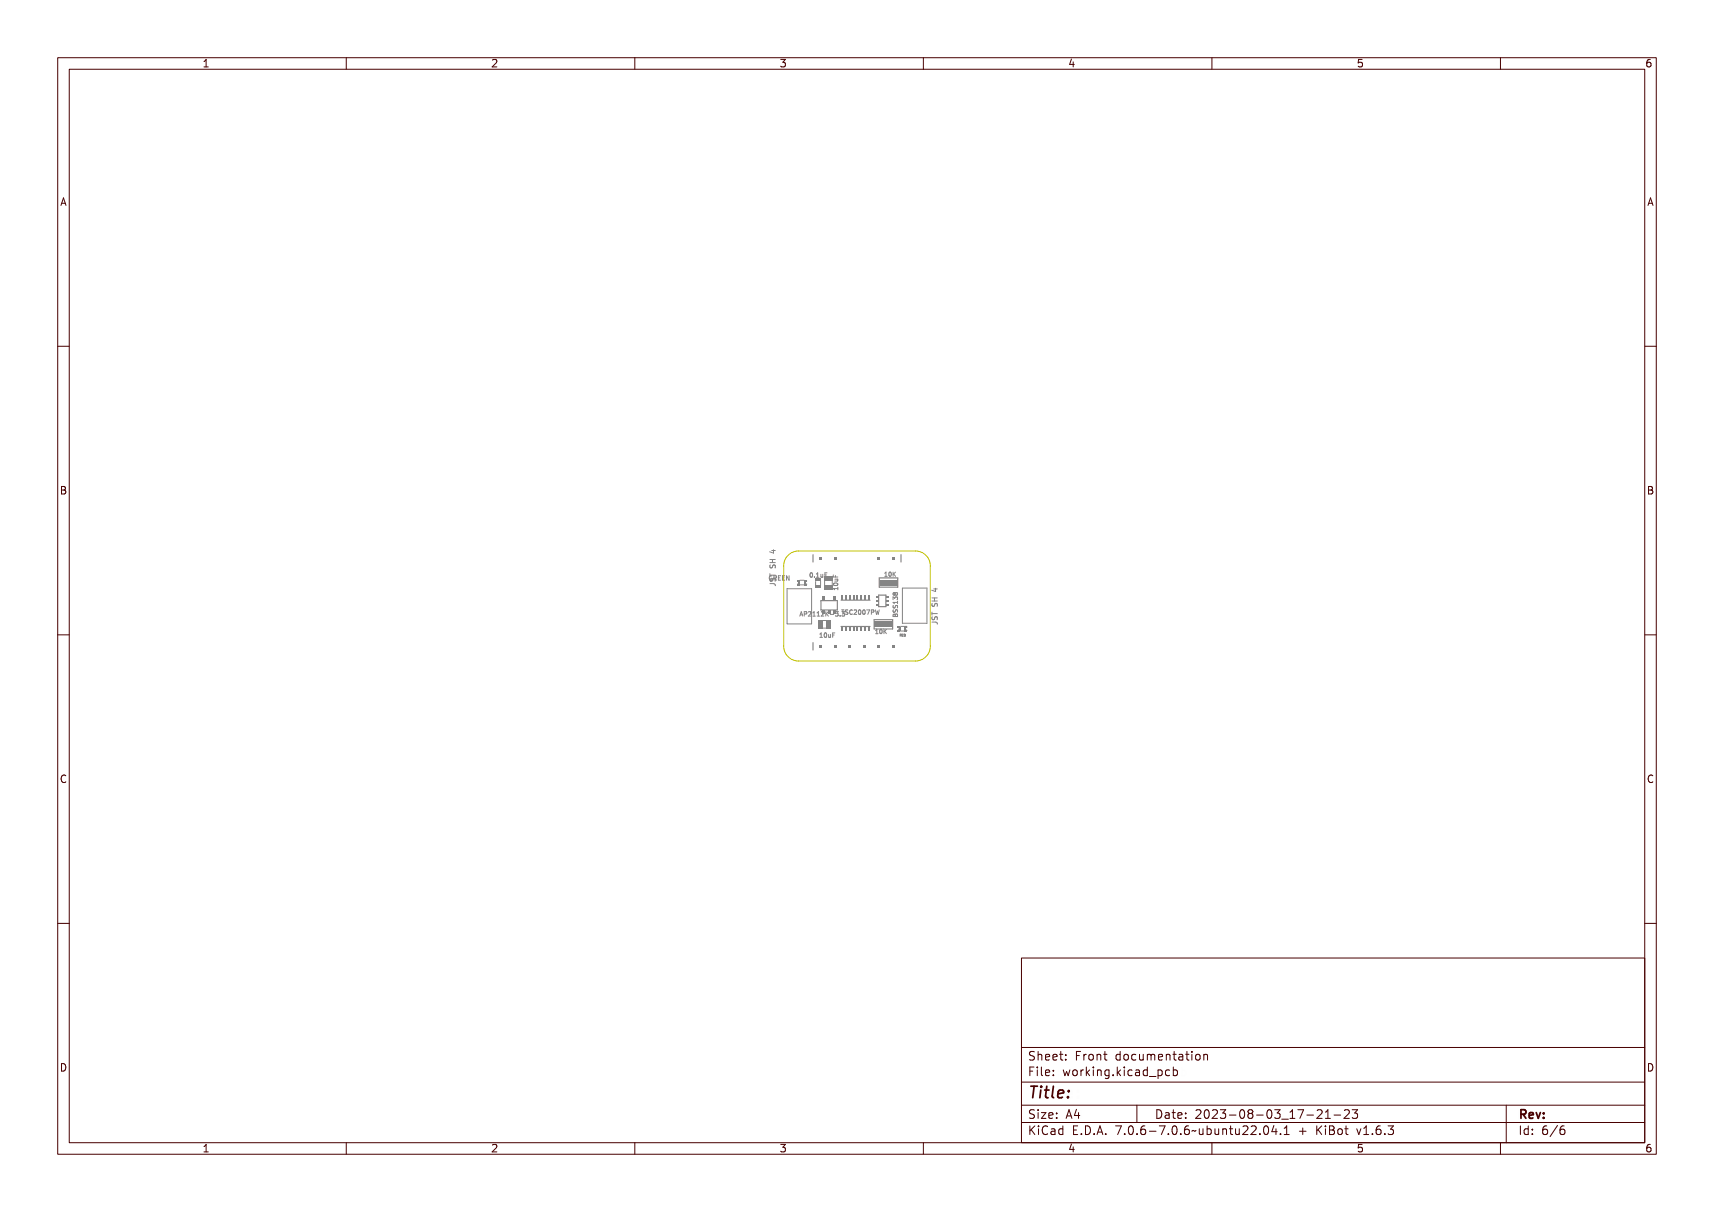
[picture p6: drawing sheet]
<svg xmlns="http://www.w3.org/2000/svg" width="297mm" height="210mm" viewBox="0 0 297 210" stroke-linecap="round" stroke-linejoin="round" font-family="sans-serif">
<defs><g id="words">
<text font-size="2.7" fill="#480000" x="178" y="190.3">Title:</text>
<g font-size="2" fill="#480000">
<text x="178" y="183.7">Sheet: Front documentation</text>
<text x="178" y="186.5">File: working.kicad_pcb</text>
<text x="178" y="193.9">Size: A4</text>
<text x="178" y="196.6">KiCad E.D.A. 7.0.6-7.0.6~ubuntu22.04.1 + KiBot v1.6.3</text>
<text x="200" y="193.9">Date: 2023-08-03_17-21-23</text>
<text x="263" y="196.6">Id: 6/6</text>
<text x="263" y="193.9">Rev:</text>
</g>
<g font-size="1.7" fill="#480000">
<text x="35" y="11.7">1</text>
<text x="85" y="11.7">2</text>
<text x="135" y="11.7">3</text>
<text x="185" y="11.7">4</text>
<text x="235" y="11.7">5</text>
<text x="285" y="11.7">6</text>
<text x="10.5" y="35.7">A</text>
<text x="285.5" y="35.7">A</text>
<text x="10.5" y="85.6">B</text>
<text x="285.5" y="85.6">B</text>
<text x="10.5" y="135.7">C</text>
<text x="285.5" y="135.7">C</text>
<text x="10.5" y="185.6">D</text>
<text x="285.5" y="185.6">D</text>
<text x="35" y="199.7">1</text>
<text x="85" y="199.7">2</text>
<text x="135" y="199.7">3</text>
<text x="185" y="199.7">4</text>
<text x="235" y="199.7">5</text>
<text x="285" y="199.7">6</text>
</g>
<g font-size="1" fill="#848484">
<text x="133.8" y="100.6">GREEN</text>
<text x="140.2" y="100.1">0.1uF</text>
<text x="145.2" y="102" transform="rotate(-90 145.2 102)">10uF</text>
<text x="153.1" y="99.9">10K</text>
<text x="139.7" y="106.8">AP2112K-3.3</text>
<text x="145.7" y="106.5">TSC2007PW</text>
<text x="155.6" y="107" transform="rotate(-90 155.6 107)">BSS138</text>
<text x="141.9" y="110.5">10uF</text>
<text x="152" y="109.8">10K</text>
</g>
<text font-size=".5" fill="#848484" x="155.9" y="110.3">RED</text>
</g></defs>
<g fill="none" stroke="#848484" stroke-width=".17">
<path d="M133.4 99.4v.5M133.4 99.7h.9M133.4 97.5h.9M133.4 96.9h.9M133.5 97.9v.5h.3l.1-.4 .3-.1 .1 .2v.3M133.6 99.5h.1v.2h.8v.2h-.8v.2h-.1zM133.6 97.3h.9v.1h-.5v.3h.5v.1h-.9v-.1h.3v-.3h-.3zM133.6 95.9h.5l.1-.2 .3 .3h-.3v.4h-.1l-.5-.4zM133.6 99.8a.42 .42 0 0 0-.3 .3 .42 .42 0 0 0 .3 .4M133.6 98.1h.1a.18 .18 0 0 0 0 .3 .18 .18 0 0 0 .2-.1 .29 .29 0 0 1 .5-.2 .29 .29 0 0 1-.1 .5v-.1a.22 .22 0 0 0 .1-.3 .22 .22 0 0 0-.3 0 .22 .22 0 0 0-.1 .3 .29 .29 0 0 1-.4 0 .29 .29 0 0 1 0-.4zM133.7 96h.4v.3zM133.7 95.4h.6"/>
<path d="M133.9 96.9v.6M134 99.9l.2-.1 .2 .2a.27 .27 0 0 0-.4 .2 .27 .27 0 0 0 .3 .3l-.1-.3h.2v.3a.37 .37 0 0 1-.5-.1 .37 .37 0 0 1 .1-.5zM134 95.3v.5l-.6-.2M134.5 99.8h.2a.21 .21 0 0 1 .3 .2 .21 .21 0 0 1-.2 .2l.3 .4-.4-.4h-.1v.4h-.1zM134.6 99.9h.1a.14 .14 0 0 1 .2 .1 .14 .14 0 0 1-.2 .2h-.1zM135.2 99.8h.4l-.3 .1v.2h.3l-.3 .1v.3l.3 .1h-.4zM135.8 99.8h.4l-.3 .1v.2h.3l-.3 .1v.3l.4 .1h-.5zM136.4 99.8h.1l.3 .6v-.6h.1v.8h-.2l-.2-.7v.7h-.1zM140.3 99.4l.1-.1a.37 .37 0 0 1 .3 .4 .37 .37 0 0 1-.3 .3l-.1-.1zM140.4 99.4a.31 .31 0 0 1 .2 .3 .31 .31 0 0 1-.2 .3zM141.1 99.9h.1v.2h-.1zM141.6 99.3h.2v.7l.2 .1h-.4l.1-.1v-.6h-.1z"/>
<path d="M142.2 99.5l.2 .5 .2-.5v.6l-.1-.1a.18 .18 0 0 1-.2 .1 .18 .18 0 0 1-.1-.3zM142.8 99.3h.4l-.3 .1v.2h.3l-.3 .1v.4h-.1zM144.5 99.5v.4h.3v-.3v.3h.4v.1h-.7zM153.2 99.2h.3v.6l.2 .1h-.4l.1-.1v-.5zM153.8 99.3l.1-.1a.35 .35 0 0 1 .3 .3 .35 .35 0 0 1-.3 .4l-.1-.2zM154 99.3a.3 .3 0 0 1 .1 .2 .3 .3 0 0 1-.1 .3zM154.4 99.2h.1v.3l.4-.3-.3 .3 .3 .4-.4-.4v.4h-.1zM133.4 101.1l.8 .1 .1 .3M133.5 100.2l-.1 .4 .2 .1M133.6 101.1h.6a.26 .26 0 0 1 .3 .2 .26 .26 0 0 1-.2 .3 .21 .21 0 0 0 .1-.2 .21 .21 0 0 0-.2-.2h-.5v.2h-.1zM133.6 100.3l.1 .1a.18 .18 0 0 0 0 .3 .18 .18 0 0 0 .2-.2 .29 .29 0 0 1 .5-.2 .29 .29 0 0 1-.1 .5 .22 .22 0 0 0 .1-.3 .22 .22 0 0 0-.3-.1 .22 .22 0 0 0-.1 .3 .29 .29 0 0 1-.4 0 .29 .29 0 0 1 0-.4zM138.6 106.8l.2-.8 .3 .8"/>
<path d="M138.7 106.5h.3M139.9 106h.1l.3 .8-.2-.2h-.3l-.1 .2zM140 106.1l.1 .4h-.2zM140.4 106h.2a.25 .25 0 0 1 .3 .3 .25 .25 0 0 1-.4 .2v.3h-.1zM140.5 106.1h.1a.14 .14 0 0 1 .2 .2 .14 .14 0 0 1-.2 .1h-.1zM141 106.1l.1-.1a.29 .29 0 0 1 .3 .2 .29 .29 0 0 1-.2 .4l-.1 .1 .4 .1h-.5l.3-.6v-.1l-.3 .1zM141.7 106.1l.2-.1v.7l.2 .1h-.4l.1-.1v-.6l-.1 .1zM142 109.8l.3-.1v.7l.1 .1h-.4l.2-.1v-.6h-.2zM142.3 106.1l.3-.1v.7l.1 .1h-.4l.2-.1v-.6l-.2 .1zM142.6 109.8l.1-.1a.37 .37 0 0 1 .4 .4 .37 .37 0 0 1-.4 .4l-.1-.2zM142.8 109.8a.31 .31 0 0 1 .2 .3 .31 .31 0 0 1-.2 .3zM142.9 106.1v-.1a.29 .29 0 0 1 .4 .2 .29 .29 0 0 1-.2 .4l-.1 .1 .3 .1h-.4l.3-.6-.1-.1-.2 .1z"/>
<path d="M143.2 109.9h.1l.1 .5 .3-.5v.6l-.1-.1a.18 .18 0 0 1-.3 .1 .18 .18 0 0 1-.1-.2zM143.5 106h.1v.4l.4-.4-.3 .3 .3 .5h-.1l-.2-.4-.1 .4h-.1zM143.9 109.7h.4l-.3 .1v.2h.3l-.3 .1v.4h-.1zM144.2 106.5h.3zM144.5 101.6h.6l.1-.2v.4l-.1-.1h-.6l.1 .1h-.1zM144.5 100.9l.5-.1 .2 .1a.37 .37 0 0 1-.4 .4 .37 .37 0 0 1-.3-.4zM144.5 101a.34 .34 0 0 1 .6 .1 .34 .34 0 0 1-.6-.1zM144.6 100.2h.6l-.1 .1a.18 .18 0 0 1 .1 .2 .18 .18 0 0 1-.2 .1h-.4v-.1h.5v-.2h-.5zM144.7 106h.1a.21 .21 0 0 1 .3 .1 .21 .21 0 0 1-.1 .3 .23 .23 0 0 1 .1 .4 .23 .23 0 0 1-.4-.1h.1a.17 .17 0 0 0 .3-.1 .17 .17 0 0 0-.2-.2v-.1a.16 .16 0 0 0 .2-.1 .16 .16 0 0 0-.1-.2 .16 .16 0 0 0-.3 .1zM145.5 106.6h.2v.2h-.2zM145.7 105.7h.6l-.2 .1v.7h-.1v-.7zM146 106a.21 .21 0 0 1 .4 .1 .21 .21 0 0 1-.1 .3 .23 .23 0 0 1 0 .4 .23 .23 0 0 1-.3-.1h.1a.17 .17 0 0 0 .2-.1 .17 .17 0 0 0-.2-.2v-.1a.16 .16 0 0 0 .2-.1 .16 .16 0 0 0-.1-.2 .16 .16 0 0 0-.2 .1z"/>
<path d="M146.5 105.8h.4v.1l-.3-.1a.18 .18 0 0 0 0 .3 .18 .18 0 0 0 .2 0 .23 .23 0 0 1 0 .4 .23 .23 0 0 1-.4-.2l.1 .1a.18 .18 0 0 0 .3-.2 .18 .18 0 0 0-.3-.1zM147.1 105.8l.3-.1 .1 .2a.26 .26 0 0 0-.4 .2 .26 .26 0 0 0 .4 .3v.1a.38 .38 0 0 1-.5-.2 .38 .38 0 0 1 .1-.5zM147.7 105.8v-.1a.29 .29 0 0 1 .4 .2 .29 .29 0 0 1-.2 .4l-.1 .1 .3 .1h-.4l.3-.6-.1-.1-.2 .1zM148.3 105.8l.1-.1a.37 .37 0 0 1 .4 .4 .37 .37 0 0 1-.4 .4l-.1-.2zM148.5 105.8a.31 .31 0 0 1 .2 .3 .31 .31 0 0 1-.2 .3zM149 105.8v-.1a.37 .37 0 0 1 .4 .4 .37 .37 0 0 1-.4 .4l-.1-.2zM149.1 105.8a.31 .31 0 0 1 .2 .3 .31 .31 0 0 1-.2 .3zM149.5 105.7h.5l-.3 .8h-.1l.3-.7zM150.2 105.7h.2a.24 .24 0 0 1 .3 .3 .24 .24 0 0 1-.4 .2v.3h-.1zM150.3 105.8h.1a.14 .14 0 0 1 .1 .2 .14 .14 0 0 1-.1 .1h-.1zM150.7 105.7h.1l.1 .6 .1-.4h.1l.1 .4v-.6h.1l-.1 .8h-.1l-.1-.5-.1 .5h-.1zM151.7 105.7l.2 .8 .1-.6 .2 .6 .2-.8"/>
<path d="M151.7 109.8h.5M151.8 109.2l-.1 .1M152.1 109.1h.3v.6l.1 .1h-.4l.2-.1v-.5zM152.7 109.2l.1-.1a.35 .35 0 0 1 .3 .4 .35 .35 0 0 1-.3 .3l-.1-.2zM152.8 109.2a.3 .3 0 0 1 .2 .3 .3 .3 0 0 1-.2 .3zM153.3 109.1h.1v.3l.4-.3-.3 .3 .3 .4-.4-.3v.3h-.1zM154.8 104.8h.7l.1-.2v.4l-.1-.1h-.6v.1h-.1zM154.8 105.9h.1v.3a.18 .18 0 0 0 .2 0 .18 .18 0 0 0 .1-.2 .23 .23 0 0 1 .3 0 .23 .23 0 0 1-.1 .3l.1-.1a.18 .18 0 0 0-.2-.2 .18 .18 0 0 0-.1 .2 .24 .24 0 0 1-.4 .1 .24 .24 0 0 1 0-.4zM154.8 105.3h.1v.3a.18 .18 0 0 0 .2 0 .18 .18 0 0 0 .1-.3 .23 .23 0 0 1 .3 0 .23 .23 0 0 1-.1 .4l.1-.1a.18 .18 0 0 0-.2-.3 .18 .18 0 0 0-.1 .3 .24 .24 0 0 1-.4 0 .24 .24 0 0 1 0-.3zM154.8 103.4h.2l.2 .1a.22 .22 0 0 1 .3-.1 .22 .22 0 0 1 0 .4 .22 .22 0 0 1-.3-.1 .21 .21 0 0 1-.4 .1 .21 .21 0 0 1 0-.4zM154.8 104.1l.2-.1 .2 .2a.23 .23 0 0 1 .3-.1 .23 .23 0 0 1-.1 .4l.1-.1a.17 .17 0 0 0-.1-.3 .17 .17 0 0 0-.2 .2h-.1a.16 .16 0 0 0-.1-.2 .16 .16 0 0 0-.2 .1 .16 .16 0 0 0 .1 .2h-.1zM154.9 106.5h.2l.1 .1a.21 .21 0 0 1 .2-.1 .21 .21 0 0 1 .2 .2v.3h-.8z"/>
<path d="M154.9 106.6h.2v.2h-.2zM155.1 103l-.1 .1M155.1 102.8l-.3-.1v.4M155.1 102.8l.1-.1h.3v.4M155.1 102.8v.2M155.1 103v.1M155.2 106.6h.2l.1 .2h-.3zM155.9 109.9l.2 .1 .1 .3-.2-.2-.1 .2zM155.9 109.9l.2 .2zM156.2 109.9h.2l-.1 .1v.1h.1h-.1v.1l.1 .1h-.2zM156.5 109.9a.18 .18 0 0 1 .2 .2 .18 .18 0 0 1-.2 .2zM156.5 109.9l.2 .1-.1 .2z"/>
<path d="M161.5 107.8h.8l.1 .3M161.5 106.1v.5M161.5 106.3h.9M161.5 104.1h.9M161.5 103.6h.9M161.5 104.5l.1 .5h.2l.2-.4 .2-.1 .2 .2v.4M161.5 106.9v.3l.2 .2 .2-.1 .2-.4h.2l.1 .5M161.6 107.8h.6a.26 .26 0 0 1 .4 .2 .26 .26 0 0 1-.2 .3 .21 .21 0 0 0 .1-.3 .21 .21 0 0 0-.3-.1h-.5v.2h-.1zM161.6 106.1h.1v.3h.8v.1h-.8v.3h-.1zM161.6 103.9h.9v.1h-.4v.4h.4v.1h-.9v-.1h.4v-.4h-.4zM161.6 102.5h.6l.1-.1 .2 .2h-.2v.4h-.1l-.6-.3zM161.7 107h.1a.2 .2 0 0 0 0 .4 .18 .18 0 0 0 .2-.2 .29 .29 0 0 1 .5-.2 .29 .29 0 0 1-.1 .5v-.1a.22 .22 0 0 0 .1-.3 .22 .22 0 0 0-.3 0 .22 .22 0 0 0-.1 .3 .29 .29 0 0 1-.4 0 .29 .29 0 0 1 0-.4z"/>
<path d="M161.7 104.7l.1 .1a.18 .18 0 0 0 0 .3 .18 .18 0 0 0 .2-.2 .29 .29 0 0 1 .5-.1 .29 .29 0 0 1-.1 .4 .22 .22 0 0 0 .1-.3 .22 .22 0 0 0-.3-.1 .22 .22 0 0 0-.1 .3 .29 .29 0 0 1-.4 0 .29 .29 0 0 1 0-.4zM161.7 102.6h.5v.3zM161.8 102h.6M161.9 103.6v.5M162.1 101.9v.6l-.7-.2"/>
<circle cx="140.5" cy="99.7" r=".07"/>
<circle cx="154" cy="99.5" r=".06"/>
<circle cx="142.8" cy="110.1" r=".07"/>
<circle cx="144.8" cy="101" r=".07"/>
<circle cx="148.5" cy="106.1" r=".07"/>
<circle cx="149.1" cy="106.1" r=".07"/>
<circle cx="152.9" cy="109.5" r=".06"/>
<circle cx="155" cy="103.6" r=".13"/>
<circle cx="155.3" cy="103.6" r=".15"/>
</g>
<path d="M140.9 96.1v1.3" fill="none" stroke="#848484" stroke-width=".2"/>
<g fill="#848484">
<path d="M141.9 96.5h.5v.5h-.5z" fill-rule="evenodd"/>
<path d="M144.4 96.5h.5v.5h-.5z" fill-rule="evenodd"/>
</g>
<path d="M156.1 96.1v1.3" fill="none" stroke="#848484" stroke-width=".2"/>
<g fill="#848484">
<path d="M154.6 96.5h.5v.5h-.5z" fill-rule="evenodd"/>
<path d="M152.1 96.5h.5v.5h-.5z" fill-rule="evenodd"/>
</g>
<path d="M152.3 103.1h1.2v2h-1.2z" fill="none" stroke="#848484" stroke-width=".2"/>
<g fill="#848484">
<path d="M151.8 104.6h.4v.3h-.4z" fill-rule="evenodd"/>
<path d="M153.6 104.6h.3v.3h-.3z" fill-rule="evenodd"/>
<path d="M151.8 104h.4v.2h-.4z" fill-rule="evenodd"/>
<path d="M153.6 104h.3v.2h-.3z" fill-rule="evenodd"/>
<path d="M151.8 103.3h.4v.3h-.4z" fill-rule="evenodd"/>
<path d="M153.6 103.3h.3v.3h-.3z" fill-rule="evenodd"/>
</g>
<path d="M142.3 104.1h2.8v1.6h-2.8z" fill="none" stroke="#848484" stroke-width=".2"/>
<g fill="#848484">
<path d="M142.5 103.4h.5v.6h-.5z" fill-rule="evenodd"/>
<path d="M144.4 103.4h.5v.6h-.5z" fill-rule="evenodd"/>
</g>
<path d="M152.4 100.1h3.2v1.6h-3.2z" fill="none" stroke="#848484" stroke-width=".2"/>
<path d="M152.4 100.4h3.1v1h-3.1z" fill-rule="evenodd" fill="#848484"/>
<path d="M145.7 104h5.1M145.7 108.6h5.1" fill="none" stroke="#848484" stroke-width=".2"/>
<g fill="#848484">
<path d="M150.4 108.6h.2v.8h-.2z" fill-rule="evenodd"/>
<path d="M150.4 103.2h.2v.8h-.2z" fill-rule="evenodd"/>
<path d="M149.8 108.6h.2v.8h-.2z" fill-rule="evenodd"/>
<path d="M149.8 103.2h.2v.8h-.2z" fill-rule="evenodd"/>
<path d="M149.1 108.6h.2v.8h-.2z" fill-rule="evenodd"/>
<path d="M149.1 103.2h.2v.8h-.2z" fill-rule="evenodd"/>
<path d="M148.5 108.6h.2v.8h-.2z" fill-rule="evenodd"/>
<path d="M148.5 103.2h.2v.8h-.2z" fill-rule="evenodd"/>
<path d="M147.8 108.6h.2v.8h-.2z" fill-rule="evenodd"/>
<path d="M147.8 103.2h.2v.8h-.2z" fill-rule="evenodd"/>
<path d="M147.2 108.6h.2v.8h-.2z" fill-rule="evenodd"/>
<path d="M147.2 103.2h.2v.8h-.2z" fill-rule="evenodd"/>
<path d="M146.5 108.6h.2v.8h-.2z" fill-rule="evenodd"/>
<path d="M146.5 103.2h.2v.8h-.2z" fill-rule="evenodd"/>
<path d="M145.9 108.6h.2v.8h-.2z" fill-rule="evenodd"/>
<path d="M145.9 103.2h.2v.8h-.2z" fill-rule="evenodd"/>
</g>
<path d="M151.5 107.4h3.2v1.6h-3.2z" fill="none" stroke="#848484" stroke-width=".2"/>
<path d="M151.5 107.7h3.1v1h-3.1z" fill-rule="evenodd" fill="#848484"/>
<path d="M142.5 107.5h.8M142.6 108.8h.7" fill="none" stroke="#848484" stroke-width=".17"/>
<g fill="#848484">
<path d="M141.8 107.5h.8v1.4h-.8z" fill-rule="evenodd"/>
<path d="M143.3 107.5h.7v1.4h-.7z" fill-rule="evenodd"/>
</g>
<g fill="none" stroke="#848484" stroke-width=".17">
<path d="M155.6 108.7a.27 .27 0 0 1 .2 .2 .27 .27 0 0 1-.2 .3M156 108.5h.8M156 109.3h.7M157.2 108.6a.3 .3 0 0 0-.3 .3 .3 .3 0 0 0 .3 .3"/>
<circle cx="157" cy="108.6" r=".08"/>
</g>
<g fill="#848484">
<path d="M157.1 108.5h.1v.2h-.1z" fill-rule="evenodd"/>
<path d="M156.7 108.5h.4z" fill-rule="evenodd"/>
<path d="M156.7 108.5h.3v.9h-.3z" fill-rule="evenodd"/>
<path d="M155.5 108.5h.5v.2h-.5z" fill-rule="evenodd"/>
<path d="M155.8 108.7h.2v.5h-.2z" fill-rule="evenodd"/>
<path d="M155.7 108.7l.1 .1z" fill-rule="evenodd"/>
<path d="M155.7 109.1l.1 .1z" fill-rule="evenodd"/>
<path d="M156.9 109.2h.3v.2h-.3z" fill-rule="evenodd"/>
<path d="M155.5 109.2h.5v.2h-.5z" fill-rule="evenodd"/>
</g>
<path d="M140.9 111.4v1.2" fill="none" stroke="#848484" stroke-width=".2"/>
<g fill="#848484">
<path d="M141.9 111.7h.5v.5h-.5z" fill-rule="evenodd"/>
<path d="M144.4 111.7h.5v.5h-.5z" fill-rule="evenodd"/>
<path d="M147 111.7h.5v.5h-.5z" fill-rule="evenodd"/>
<path d="M149.5 111.7h.5v.5h-.5z" fill-rule="evenodd"/>
<path d="M152.1 111.7h.5v.5h-.5z" fill-rule="evenodd"/>
<path d="M154.6 111.7h.5v.5h-.5z" fill-rule="evenodd"/>
</g>
<path d="M142.9 100.6v.8" fill="none" stroke="#848484" stroke-width=".17"/>
<g fill="#848484">
<path d="M142.8 101.3h1.5v.8h-1.5z" fill-rule="evenodd"/>
<path d="M142.8 99.9h1.5v.7h-1.5z" fill-rule="evenodd"/>
</g>
<g fill="none" stroke="#848484" stroke-width=".17">
<path d="M138.2 100.6a.3 .3 0 0 1 .3 .3 .3 .3 0 0 1-.3 .3M138.6 101.3h.7M138.6 100.5h.7M139.8 100.7a.27 .27 0 0 0-.3 .2 .27 .27 0 0 0 .3 .3"/>
<circle cx="138.4" cy="101.3" r=".08"/>
</g>
<g fill="#848484">
<path d="M138.1 101.2h.2v.2h-.2z" fill-rule="evenodd"/>
<path d="M138.3 101.3l.3 .1z" fill-rule="evenodd"/>
<path d="M138.4 100.5h.2v.9h-.2z" fill-rule="evenodd"/>
<path d="M139.3 101.2h.5v.2h-.5z" fill-rule="evenodd"/>
<path d="M139.3 100.7h.3v.5h-.3z" fill-rule="evenodd"/>
<path d="M139.5 101.1l.1 .1z" fill-rule="evenodd"/>
<path d="M139.5 100.7l.1 .1z" fill-rule="evenodd"/>
<path d="M138.1 100.5h.3v.2h-.3z" fill-rule="evenodd"/>
<path d="M139.3 100.5h.5v.2h-.5z" fill-rule="evenodd"/>
</g>
<path d="M136.4 102h4.2v6.1h-4.2zM141.3 100.7v.7M142.2 100.7v.7" fill="none" stroke="#848484" stroke-width=".17"/>
<g fill="#848484">
<path d="M141.3 101.4h.9v.5h-.9z" fill-rule="evenodd"/>
<path d="M141.3 100.2h.9v.5h-.9z" fill-rule="evenodd"/>
</g>
<path d="M156.4 101.9h4.2v6.1h-4.2z" fill="none" stroke="#848484" stroke-width=".17"/>
<path d="M136.8 96l1-.5h.5h20.4a2.54 2.54 0 0 1 2.5 2.5v14a2.54 2.54 0 0 1-2.5 2.5h-20.4a2.54 2.54 0 0 1-2.5-2.5v-14a2.54 2.54 0 0 1 1-2z" fill="none" stroke="#c2c200" stroke-width=".17"/>
<g fill="none" stroke="#480000" stroke-width=".17">
<path d="M10 10h277v190h-277zM12 12h273v186h-273zM60 10v2M110 10v2M160 10v2M210 10v2M260 10v2M10 60h2M285 60h2M10 110h2M285 110h2M10 160h2"/>
<path d="M285 160h2M177 166h108v32h-108zM60 198v2M110 198v2M160 198v2M177 181.5h108M177 187.5h108M177 191.5h108M177 194.5h108M178.1 195.2h.2v.6l.6-.6h.3l-.6 .6 .6 .8h-.2l-.5-.7-.2 .2v.5h-.2zM178.2 185h.9v.2h-.7v.4h.6v.2h-.6v.7h-.2zM178.3 182.4l.5-.1h.2v.2a.31 .31 0 0 0-.5-.1 .31 .31 0 0 0 0 .5 .5 .5 0 0 1 .6 .6 .5 .5 0 0 1-.8 .2l-.1-.2a.34 .34 0 0 0 .4 .1 .34 .34 0 0 0 .1-.5 .47 .47 0 0 1-.5-.2 .47 .47 0 0 1 .1-.5z"/>
<path d="M178.3 192.5l.5-.1h.2v.2a.31 .31 0 0 0-.5-.1 .31 .31 0 0 0 0 .5 .5 .5 0 0 1 .6 .6 .5 .5 0 0 1-.8 .2l-.1-.2a.34 .34 0 0 0 .4 .1 .34 .34 0 0 0 .1-.5 .47 .47 0 0 1-.5-.2 .47 .47 0 0 1 .1-.5zM179.4 182.2h.2v.6a.35 .35 0 0 1 .4-.1 .35 .35 0 0 1 .2 .4v.6h-.2v-.8h-.4v.8h-.2zM179.5 185.4h.4v.9h.4v.2h-.9v-.2h.3v-.8h-.2zM179.5 192.8h.4v.9h.4v.1h-.9v-.1h.3v-.8h-.2zM179.5 195.6h.4v.9h.4v.1h-.9v-.1h.3v-.8h-.2zM179.7 184.9h.2v.3h-.2zM179.7 192.3h.2v.3h-.2zM179.7 195.1h.2v.3h-.2zM180.6 184.9h.4v1.3l.4 .1v.2l-.5-.2v-1.2h-.3zM180.6 192.8h.8v.1l-.6 .8h.6v.1h-.8v-.1l.6-.8h-.6zM180.7 182.8a.49 .49 0 0 1 .6-.1 .49 .49 0 0 1 .2 .5h-.8a.42 .42 0 0 0 .3 .4 .42 .42 0 0 0 .4-.1v.2a.6 .6 0 0 1-.8-.1 .6 .6 0 0 1 .1-.8zM180.7 195.4l.5-.2h.3v.2a.43 .43 0 0 0-.6 0 .43 .43 0 0 0-.2 .5 .43 .43 0 0 0 .2 .5 .43 .43 0 0 0 .6 0v.2a.66 .66 0 0 1-.8-.1 .66 .66 0 0 1-.1-.8z"/>
<path d="M180.8 182.9l.4-.1 .1 .3h-.6zM181.8 195.6h.2a.45 .45 0 0 1 .5 0 .45 .45 0 0 1 .1 .4v.6h-.1v-.1a.38 .38 0 0 1-.5 .2 .38 .38 0 0 1-.2-.5 .38 .38 0 0 1 .4-.2h.3a.35 .35 0 0 0-.3-.4 .35 .35 0 0 0-.4 .2zM181.9 182.8a.49 .49 0 0 1 .6-.1 .49 .49 0 0 1 .2 .5h-.8a.42 .42 0 0 0 .3 .4 .42 .42 0 0 0 .5-.1v.2a.6 .6 0 0 1-.9-.1 .6 .6 0 0 1 .1-.8zM181.9 185.5a.49 .49 0 0 1 .6-.1 .49 .49 0 0 1 .2 .5h-.8a.42 .42 0 0 0 .3 .4 .42 .42 0 0 0 .5-.1v.2a.6 .6 0 0 1-.9-.1 .6 .6 0 0 1 .1-.8zM181.9 192.9a.49 .49 0 0 1 .6-.1 .49 .49 0 0 1 .2 .5h-.8a.42 .42 0 0 0 .3 .4 .42 .42 0 0 0 .5-.1v.2a.6 .6 0 0 1-.9-.1 .6 .6 0 0 1 .1-.8zM182 196.2l.5-.1a.31 .31 0 0 1-.2 .4 .31 .31 0 0 1-.4-.1zM182 182.9l.4-.1 .1 .3h-.6zM182 185.6l.4-.1 .1 .3h-.6zM182 193l.4-.1 .1 .3h-.6zM183 195.7l.4-.2 .2 .2v-.6h.2v1.5h-.2v-.1a.42 .42 0 0 1-.5 .1 .42 .42 0 0 1-.2-.5zM183.2 195.8l.1-.1a.4 .4 0 0 1 .3 .4 .4 .4 0 0 1-.3 .4l-.2-.2zM183.2 182.3h.2v.4h.4v.1h-.4l.1 .8h.3v.1h-.2a.3 .3 0 0 1-.4-.3v-.6h-.3v-.1h.3z"/>
<path d="M183.3 185.4h.2v.3h-.2zM183.3 186.2h.2v.3h-.2zM183.3 192.8h.2v.3h-.2zM183.3 193.6h.2v.2h-.2zM184.5 182.7h.2v.3h-.2zM184.5 183.5h.2v.2h-.2zM185.2 185.4h.2l.2 .8 .1-.5h.2l.2 .5 .1-.8h.2l-.2 1.1h-.2l-.2-.7-.2 .7h-.1zM185.4 195.2h.9v.2h-.7v.4h.6v.2h-.6v.5h.7v.1h-.9zM185.7 192.4h.2l.5 1.4h-.2l-.1-.3h-.5l-.1 .3h-.2zM185.8 192.6l.2 .7h-.4zM186.6 182.3h.9v.2h-.7v.4h.6v.2h-.6v.6h-.2zM186.7 185.5a.52 .52 0 0 1 .8 .4 .52 .52 0 0 1-.8 .4l-.1-.4z"/>
<path d="M186.8 185.6l.1-.1a.39 .39 0 0 1 .4 .4 .39 .39 0 0 1-.4 .4l-.1-.2zM186.9 196.4h.2v.2h-.2zM187.1 192.4h.2v.9h.2v.2h-.2v.3h-.2v-.3h-.6v-.2zM187.1 192.6v.7h-.4zM187.8 195.2a.76 .76 0 0 1 .9 .7 .76 .76 0 0 1-.9 .7zM188 195.4a.57 .57 0 0 1 .5 .5 .57 .57 0 0 1-.5 .6zM188 182.7h.2v.2a.3 .3 0 0 1 .3-.3 .3 .3 0 0 1 .3 .3 .37 .37 0 0 0-.5-.1 .37 .37 0 0 0-.1 .4v.5h-.2zM188 185.4h.2v.2a.3 .3 0 0 1 .3-.3 .3 .3 0 0 1 .3 .3 .37 .37 0 0 0-.5-.1 .37 .37 0 0 0-.1 .4v.6h-.2zM189.1 184.9h.1v.9l.5-.4h.2l-.4 .4 .5 .7h-.2l-.4-.6-.2 .1v.5h-.1zM189.1 182.8a.52 .52 0 0 1 .8 .4 .52 .52 0 0 1-.8 .4l-.1-.4zM189.2 182.9l.1-.1a.39 .39 0 0 1 .4 .4 .39 .39 0 0 1-.4 .4l-.1-.2zM189.3 196.4h.3v.2h-.3z"/>
<path d="M190.2 182.7h.2v.1a.35 .35 0 0 1 .4-.1 .35 .35 0 0 1 .3 .4v.6h-.2l-.1-.8h-.3l-.1 .8h-.2zM190.3 185.4h.4v.9h.4v.2h-.9v-.2h.4v-.8h-.3zM190.5 195.2h.3l.4 1.4h-.2l-.1-.3h-.5l-.1 .3h-.2zM190.6 184.9h.1v.3h-.1zM190.6 195.4l.2 .7h-.4zM191.4 185.4h.2v.1a.35 .35 0 0 1 .4-.1 .35 .35 0 0 1 .3 .4v.7h-.2l-.1-.9h-.3l-.1 .9h-.2zM191.7 182.3h.1v.4h.4v.1h-.4l.1 .8h.3v.1h-.2a.3 .3 0 0 1-.3-.3v-.6h-.3v-.1h.3zM191.7 196.4h.3v.2h-.3zM192.7 185.5l.3-.2 .3 .2v-.1h.2v1a.53 .53 0 0 1-.8 .4v-.2a.36 .36 0 0 0 .4 .1 .36 .36 0 0 0 .2-.4l-.1 .1a.53 .53 0 0 1-.7-.3 .53 .53 0 0 1 .2-.6zM192.8 185.6l.1-.1a.39 .39 0 0 1 .4 .4 .39 .39 0 0 1-.4 .4l-.1-.2zM193.8 195.2h.9l-.5 1.4h-.2l.5-1.2h-.7zM193.9 182.8l.3-.2 .3 .2v-.6h.2v1.5h-.2v-.1a.42 .42 0 0 1-.6 .1 .42 .42 0 0 1-.1-.5z"/>
<path d="M194.1 182.8a.4 .4 0 0 1 .4 .4 .4 .4 0 0 1-.4 .4l-.2-.4zM194.1 186.2h.3v.3h-.3zM195.1 184.9h.2v.9l.4-.4h.3l-.5 .4 .5 .7h-.2l-.4-.6-.1 .1v.5h-.2zM195.1 182.8a.52 .52 0 0 1 .8 .4 .52 .52 0 0 1-.8 .4l-.1-.4zM195.2 182.9l.1-.1a.39 .39 0 0 1 .4 .4 .39 .39 0 0 1-.4 .4l-.1-.2zM195.3 196.4h.3v.2h-.3zM196.3 185.4h.5v.9h.3v.2h-.9v-.2h.4v-.8h-.3zM196.3 195.4a.5 .5 0 0 1 .7-.1 .5 .5 0 0 1 .1 .6 .52 .52 0 0 1-.4 .8 .52 .52 0 0 1-.5-.8zM196.4 182.8a.39 .39 0 0 1 .4-.2 .39 .39 0 0 1 .3 .3 .4 .4 0 0 0-.6 0 .4 .4 0 0 0 0 .6 .4 .4 0 0 0 .6 0 .41 .41 0 0 1-.4 .3 .41 .41 0 0 1-.4-.3v-.5zM196.5 195.4a.57 .57 0 0 1 .4 .9l-.3 .2a.86 .86 0 0 1-.1-1.1zM196.6 184.9h.2v.3h-.2zM197 191.5v3"/>
<path d="M197.4 182.7h.2v.8l.2 .1 .3-.2v-.7h.2v1h-.2v-.1a.35 .35 0 0 1-.4 .2 .35 .35 0 0 1-.3-.5zM197.6 185.5a.39 .39 0 0 1 .4-.2 .39 .39 0 0 1 .3 .3 .4 .4 0 0 0-.6 0 .4 .4 0 0 0 0 .6 .4 .4 0 0 0 .6 0 .41 .41 0 0 1-.4 .3 .41 .41 0 0 1-.4-.3v-.5zM197.7 196.4h.3v.2h-.3zM198.6 182.7h.1l.2-.1a.22 .22 0 0 0 .2 .2 .22 .22 0 0 0 .2-.2l.2 .3 .1 .8h-.2v-.8l-.1-.1-.2 .1v.8h-.1v-.8l-.2-.1-.1 .1v.8h-.1zM198.7 185.4h.1a.45 .45 0 0 1 .5 0 .45 .45 0 0 1 .2 .4v.7h-.2v-.2a.38 .38 0 0 1-.5 .2 .38 .38 0 0 1-.2-.5 .38 .38 0 0 1 .5-.2h.2a.35 .35 0 0 0-.3-.4 .35 .35 0 0 0-.3 .2zM198.7 195.4l.5-.2h.2v.2a.43 .43 0 0 0-.5 0 .43 .43 0 0 0-.1 .5 .48 .48 0 0 1 .7 0 .48 .48 0 0 1-.1 .7 .48 .48 0 0 1-.7-.1l-.1-.6zM198.8 186l.5-.1a.31 .31 0 0 1-.1 .4 .31 .31 0 0 1-.4-.1zM198.9 195.9a.29 .29 0 0 1 .4 .1 .29 .29 0 0 1-.1 .4 .29 .29 0 0 1-.4-.1zM199.9 185.5l.3-.2 .3 .2v-.6h.2v1.6h-.2v-.2a.42 .42 0 0 1-.5 .1 .42 .42 0 0 1-.2-.5zM199.9 182.8a.49 .49 0 0 1 .6-.1 .49 .49 0 0 1 .2 .5h-.7a.42 .42 0 0 0 .2 .4 .42 .42 0 0 0 .5-.1v.2a.6 .6 0 0 1-.8-.1 .6 .6 0 0 1 0-.8zM200 196h.5v.2h-.5zM200 185.6l.1-.1a.39 .39 0 0 1 .4 .4 .39 .39 0 0 1-.4 .4l-.1-.2z"/>
<path d="M200.1 182.9l.3-.1 .2 .3h-.6zM200.1 192.4a.76 .76 0 0 1 1 .7 .76 .76 0 0 1-1 .7zM200.3 192.6a.57 .57 0 0 1 .6 .5 .57 .57 0 0 1-.6 .6zM200.9 186.8l1.2 .1zM201 195.2h.9l-.5 1.4h-.2l.5-1.2h-.7zM201.1 182.7h.1v.1a.35 .35 0 0 1 .5-.1 .35 .35 0 0 1 .2 .4v.6h-.2v-.8h-.4l-.1 .8h-.1zM201.4 192.8h.2a.45 .45 0 0 1 .5 0 .45 .45 0 0 1 .1 .4v.6h-.1v-.1a.38 .38 0 0 1-.5 .2 .38 .38 0 0 1-.2-.5 .38 .38 0 0 1 .4-.2h.3a.35 .35 0 0 0-.3-.4 .35 .35 0 0 0-.4 .2zM201.6 193.4l.5-.1a.31 .31 0 0 1-.2 .4 .31 .31 0 0 1-.4-.1zM202.2 185.4h.2v.1a.46 .46 0 0 1 .6 0 .46 .46 0 0 1 .1 .6 .39 .39 0 0 1-.2 .4 .39 .39 0 0 1-.5-.2v.6h-.2zM202.5 182.3h.2v.4h.4v.1h-.4v.8h.4v.1h-.2a.3 .3 0 0 1-.4-.3v-.6h-.3v-.1h.3zM202.5 185.6l.1-.1a.4 .4 0 0 1 .4 .4 .4 .4 0 0 1-.4 .4l-.2-.2zM202.5 196.4h.3v.2h-.3z"/>
<path d="M202.8 192.4h.2v.4h.4v.1h-.4l.1 .8h.3v.1h-.2a.3 .3 0 0 1-.4-.3v-.6h-.3v-.1h.3zM203.5 182.7h.2a.45 .45 0 0 1 .4 0 .45 .45 0 0 1 .2 .4v.6h-.2v-.1a.38 .38 0 0 1-.5 .2 .38 .38 0 0 1-.2-.5 .38 .38 0 0 1 .5-.2h.2a.35 .35 0 0 0-.2-.4 .35 .35 0 0 0-.4 .2zM203.5 195.4a.5 .5 0 0 1 .7-.1 .5 .5 0 0 1 .1 .6 .52 .52 0 0 1-.4 .8 .52 .52 0 0 1-.5-.8zM203.6 185.5a.39 .39 0 0 1 .4-.2 .39 .39 0 0 1 .3 .3 .4 .4 0 0 0-.5 0 .4 .4 0 0 0 0 .6 .4 .4 0 0 0 .5 0 .41 .41 0 0 1-.4 .3 .41 .41 0 0 1-.4-.3v-.5zM203.7 183.3l.4-.1a.31 .31 0 0 1-.1 .4 .31 .31 0 0 1-.4-.1zM203.7 195.4a.57 .57 0 0 1 .4 .9l-.2 .2a.86 .86 0 0 1-.2-1.1zM203.9 192.9a.49 .49 0 0 1 .6-.1 .49 .49 0 0 1 .2 .5h-.8a.42 .42 0 0 0 .3 .4 .42 .42 0 0 0 .5-.1v.2a.6 .6 0 0 1-.9-.1 .6 .6 0 0 1 .1-.8zM204 193l.4-.1 .1 .3h-.6zM204.7 184.9h.1v.6a.45 .45 0 0 1 .7 0 .45 .45 0 0 1 0 .6 .39 .39 0 0 1-.2 .4 .39 .39 0 0 1-.5-.2v.2h-.1zM204.9 182.3h.2v.4h.4v.1h-.4v.8h.4v.1h-.2a.3 .3 0 0 1-.4-.3v-.6h-.3v-.1h.3zM204.9 185.6l.1-.1a.39 .39 0 0 1 .4 .4 .39 .39 0 0 1-.4 .4l-.1-.2zM204.9 196.4h.3v.2h-.3z"/>
<path d="M205.3 192.8h.2v.3h-.2zM205.3 193.6h.2v.2h-.2zM205.9 182.7h.5v.9h.3v.1h-.9v-.1h.4v-.8h-.3zM205.9 195.4l.5-.2h.2v.2a.43 .43 0 0 0-.5 0 .43 .43 0 0 0-.1 .5 .48 .48 0 0 1 .7 0 .48 .48 0 0 1-.1 .7 .48 .48 0 0 1-.7-.1l-.1-.6zM206.1 195.9a.29 .29 0 0 1 .4 .1 .29 .29 0 0 1-.1 .4 .29 .29 0 0 1-.4-.1zM206.2 182.2h.2v.3h-.2zM207 196l.3-.1 .5 .1 .2-.1a.38 .38 0 0 1-.7 .2l-.3 .1zM207.1 182.8a.52 .52 0 0 1 .8 .4 .52 .52 0 0 1-.8 .4l-.1-.4zM207.3 182.9l.1-.1a.39 .39 0 0 1 .4 .4 .39 .39 0 0 1-.4 .4l-.2-.2zM207.4 192.5a.53 .53 0 0 1 .8 .1 .53 .53 0 0 1-.3 .7l-.3 .4h.7v.1h-.9v-.1l.3-.4a.49 .49 0 0 0 .2-.7l-.5 .1zM208.3 182.7h.1v.1a.35 .35 0 0 1 .5-.1 .35 .35 0 0 1 .2 .4v.6h-.2v-.8h-.4l-.1 .8h-.1zM208.3 195.6h.1l.1 .8 .2 .1 .2-.2v-.7h.2v1h-.2v-.1a.35 .35 0 0 1-.4 .2 .35 .35 0 0 1-.2-.5z"/>
<path d="M208.7 192.6a.5 .5 0 0 1 .6-.1 .5 .5 0 0 1 .2 .6 .52 .52 0 0 1-.5 .8 .52 .52 0 0 1-.4-.8zM208.9 192.6a.57 .57 0 0 1 .4 .9l-.3 .2a.86 .86 0 0 1-.1-1.1zM209.5 195.1h.2v.6a.45 .45 0 0 1 .6-.1 .45 .45 0 0 1 .1 .7 .39 .39 0 0 1-.3 .4 .39 .39 0 0 1-.4-.2v.1h-.2zM209.7 195.8l.1-.1a.4 .4 0 0 1 .4 .4 .4 .4 0 0 1-.4 .4l-.1-.2zM209.8 192.5a.53 .53 0 0 1 .8 .1 .53 .53 0 0 1-.3 .7l-.3 .4h.7v.1h-.9v-.1l.3-.4a.49 .49 0 0 0 .2-.7l-.5 .1zM210 198v2M210.7 195.6h.2v.8l.2 .1 .2-.2v-.7h.2v1h-.2v-.1a.35 .35 0 0 1-.4 .2 .35 .35 0 0 1-.2-.5zM211 192.4a.46 .46 0 0 1 .6 0 .46 .46 0 0 1 .1 .6l-.1 .1a.45 .45 0 0 1 .2 .6 .45 .45 0 0 1-.6 .2l-.2-.1v-.2a.35 .35 0 0 0 .5 .1 .35 .35 0 0 0 0-.5h-.3v-.2a.28 .28 0 0 0 .4-.1 .28 .28 0 0 0 0-.3 .28 .28 0 0 0-.4 0h-.2zM211.9 195.6h.2v.1a.35 .35 0 0 1 .4-.1 .35 .35 0 0 1 .2 .4v.6h-.2v-.8h-.4v.8h-.2zM212.4 193.2h.5v.2h-.5zM213.3 195.2h.2v.4h.4v.1h-.4v.8h.4v.1h-.2a.3 .3 0 0 1-.4-.3v-.6h-.3v-.1h.3zM213.5 192.6a.5 .5 0 0 1 .6-.1 .5 .5 0 0 1 .2 .6 .52 .52 0 0 1-.5 .8 .52 .52 0 0 1-.4-.8z"/>
<path d="M213.7 192.6a.57 .57 0 0 1 .4 .9l-.3 .2a.86 .86 0 0 1-.1-1.1zM214.3 195.6h.2v.8l.2 .1 .2-.2v-.7h.2v1h-.2v-.1a.35 .35 0 0 1-.4 .2 .35 .35 0 0 1-.2-.5zM214.7 192.5a.41 .41 0 0 1 .7-.1 .41 .41 0 0 1-.2 .7 .42 .42 0 0 1 .2 .6 .42 .42 0 0 1-.7 0 .42 .42 0 0 1 .2-.6l-.3-.2zM215.5 195.3a.53 .53 0 0 1 .8 .1 .53 .53 0 0 1-.3 .7l-.3 .4h.6v.1h-.9v-.1l.4-.4a.49 .49 0 0 0 .2-.8l-.5 .2zM216 193.2h.5v.2h-.5zM216.7 195.3a.53 .53 0 0 1 .8 .1 .53 .53 0 0 1-.3 .7l-.3 .4h.6v.1h-.9v-.1l.4-.4a.49 .49 0 0 0 .2-.8l-.5 .2zM217.1 192.6a.5 .5 0 0 1 .7-.1 .5 .5 0 0 1 .1 .6 .52 .52 0 0 1-.5 .8 .52 .52 0 0 1-.4-.8zM217.3 192.6a.57 .57 0 0 1 .4 .9l-.3 .2a.86 .86 0 0 1-.1-1.1zM218.2 196.4h.2v.2h-.2zM218.2 192.4a.46 .46 0 0 1 .6 0 .46 .46 0 0 1 .1 .6l-.1 .1a.45 .45 0 0 1 .2 .6 .45 .45 0 0 1-.6 .2l-.2-.1v-.2a.35 .35 0 0 0 .5 .1 .35 .35 0 0 0 0-.5h-.3v-.2a.28 .28 0 0 0 .4-.1 .28 .28 0 0 0 0-.3 .28 .28 0 0 0-.4 0h-.2zM219.2 195.4a.5 .5 0 0 1 .6-.1 .5 .5 0 0 1 .2 .6 .52 .52 0 0 1-.5 .8 .52 .52 0 0 1-.5-.8zM219.2 194.2l1.3 .1z"/>
<path d="M219.4 195.4a.57 .57 0 0 1 .3 .9l-.2 .2a.86 .86 0 0 1-.1-1.1zM220.7 192.5l.5-.1v1.3h.3v.1h-.8v-.1h.3v-1.1h-.3zM220.8 195.2h.2v.9h.2v.2h-.2v.3h-.2v-.3h-.6v-.2zM220.8 195.4v.7h-.4zM221.8 196.4h.2v.2h-.2zM221.8 192.4h.9l-.5 1.4h-.2l.5-1.2h-.7zM222.8 195.3l.5-.1v1.3h.3v.1h-.8v-.1h.3v-1.1h-.3zM223.2 193.2h.5v.2h-.5zM224.2 192.5a.53 .53 0 0 1 .8 .1 .53 .53 0 0 1-.3 .7l-.3 .4h.7v.1h-.9v-.1l.3-.4a.49 .49 0 0 0 .2-.7l-.5 .1zM225.4 195.5h.2v.4h.4v.2h-.4v.4h-.2v-.4h-.4v-.2h.4zM225.5 192.5l.5-.1v1.3h.3v.1h-.8v-.1h.3v-1.1h-.3zM226.8 193.2h.5v.2h-.5z"/>
<path d="M227.5 195.2h.2v.6l.6-.6h.2l-.6 .6 .6 .8h-.2l-.5-.7-.1 .2v.5h-.2zM227.8 192.5a.53 .53 0 0 1 .8 .1 .53 .53 0 0 1-.2 .7l-.4 .4h.7v.1h-.9v-.1l.3-.4a.49 .49 0 0 0 .2-.7l-.5 .1zM228.8 195.6h.4v.9h.4v.1h-.9v-.1h.4v-.8h-.3zM229.1 192.4a.46 .46 0 0 1 .6 0 .46 .46 0 0 1 0 .6l-.1 .1a.45 .45 0 0 1 .3 .6 .45 .45 0 0 1-.7 .2l-.2-.1v-.2a.35 .35 0 0 0 .5 .1 .35 .35 0 0 0 0-.5h-.2v-.2a.28 .28 0 0 0 .3-.1 .28 .28 0 0 0 0-.3 .28 .28 0 0 0-.4 0h-.1zM229.1 195.1h.1v.3h-.1zM229.9 195.2h.4a.35 .35 0 0 1 .5 .2 .35 .35 0 0 1-.3 .5 .41 .41 0 0 1 .3 .5 .41 .41 0 0 1-.5 .2h-.4zM230.1 196h.2a.27 .27 0 0 1 .3 .2 .27 .27 0 0 1-.3 .3h-.2zM230.1 195.4h.2a.23 .23 0 0 1 .3 .2 .23 .23 0 0 1-.3 .2h-.2zM231.2 193.2h1.1M231.2 195.7a.52 .52 0 0 1 .8 .4 .52 .52 0 0 1-.8 .4l-.1-.4zM231.3 195.8l.1-.1a.39 .39 0 0 1 .4 .4 .39 .39 0 0 1-.4 .4l-.1-.2zM232.6 195.2h.1v.4h.4v.1h-.4l.1 .8h.3v.1h-.2a.3 .3 0 0 1-.3-.3v-.6h-.3v-.1h.3z"/>
<path d="M233 192.4l.2-.1h.3l.2 .1 .1 .3-.1 .2-.8 .9h.9M234.3 192.3h.9l-.5 .6 .5 .1v.6l-.2 .2h-.5l-.2-.2M234.6 195.6h.2l.3 .9 .4-.9h.2l-.4 1h-.3zM236 195.3l.5-.1v1.3h.3v.1h-.8v-.1h.3v-1.1h-.3zM237.4 196.4h.3v.2h-.3zM238.4 195.4l.5-.2h.2v.2a.43 .43 0 0 0-.5 0 .43 .43 0 0 0-.1 .5 .48 .48 0 0 1 .7 0 .48 .48 0 0 1-.1 .7 .48 .48 0 0 1-.7-.1l-.1-.6zM238.6 195.9a.29 .29 0 0 1 .4 .1 .29 .29 0 0 1-.1 .4 .29 .29 0 0 1-.4-.1zM239.8 196.4h.3v.2h-.3zM240.7 195.2a.46 .46 0 0 1 .6 0 .46 .46 0 0 1 .1 .6l-.1 .1a.45 .45 0 0 1 .2 .6 .45 .45 0 0 1-.6 .2l-.2-.1v-.2a.35 .35 0 0 0 .5 .1 .35 .35 0 0 0 0-.5l-.3-.1v-.1a.28 .28 0 0 0 .4-.1 .28 .28 0 0 0 0-.3 .28 .28 0 0 0-.4 0h-.2zM260 198v2M261 191.5v6.5M263.2 195.2h.8v.2h-.3v1.1h.3v.1h-.8v-.1h.3v-1.1h-.3z"/>
<path d="M264.4 195.7l.3-.2 .3 .2v-.6h.2v1.5h-.2v-.1a.42 .42 0 0 1-.5 .1 .42 .42 0 0 1-.2-.5zM264.6 195.8l.1-.1a.4 .4 0 0 1 .3 .4 .4 .4 0 0 1-.3 .4l-.2-.2zM265.9 195.6h.2v.3h-.2zM265.9 196.4h.2v.2h-.2zM268.1 195.4l.5-.2h.2v.2a.43 .43 0 0 0-.5 0 .43 .43 0 0 0-.2 .5 .48 .48 0 0 1 .7 0 .48 .48 0 0 1-.1 .7 .48 .48 0 0 1-.6-.1l-.2-.6zM268.2 195.9a.29 .29 0 0 1 .4 .1 .29 .29 0 0 1 0 .4 .29 .29 0 0 1-.4-.1zM269.9 195.2h.2l-.8 1.6h-.2zM270.5 195.4l.5-.2h.2v.2a.43 .43 0 0 0-.5 0 .43 .43 0 0 0-.2 .5 .48 .48 0 0 1 .7 0 .48 .48 0 0 1 0 .7 .48 .48 0 0 1-.7-.1l-.1-.6zM270.6 195.9a.29 .29 0 0 1 .4 .1 .29 .29 0 0 1 0 .4 .29 .29 0 0 1-.4-.1z"/>
<circle cx="196.7" cy="195.9" r=".13"/>
<circle cx="203.9" cy="195.9" r=".13"/>
<circle cx="209" cy="193.1" r=".13"/>
<circle cx="213.8" cy="193.1" r=".13"/>
<circle cx="215" cy="193.4" r=".29"/>
<circle cx="215" cy="192.8" r=".25"/>
<circle cx="217.4" cy="193.1" r=".13"/>
<circle cx="219.5" cy="195.9" r=".13"/>
</g>
<g fill="none" stroke="#480000" stroke-width=".3">
<path d="M178.1 188.4h1.4v.2h-.6v1.7h-.2v-1.7h-.6zM179.9 188.8h.7v1.3h.4v.2h-1.2v-.2h.5v-1.1h-.4zM180.3 188.3h.3v.3h-.3zM181.8 188.4h.2v.4h.6v.2h-.6v1l.2 .1h.4v.2a.55 .55 0 0 1-.8-.5v-.8h-.4v-.2h.4zM183 188.3h.6l.1 1.6 .1 .2h.4v.2a.54 .54 0 0 1-.8-.5v-1.4h-.4zM184.8 189a.65 .65 0 0 1 .8-.1 .65 .65 0 0 1 .3 .7h-1.1a.56 .56 0 0 0 .4 .5 .56 .56 0 0 0 .6-.1v.2a.81 .81 0 0 1-1.1-.1 .81 .81 0 0 1 .1-1.1zM185 189.1l.3-.1a.37 .37 0 0 1 .3 .4h-.8zM186.7 188.9h.3v.4h-.3zM186.7 189.9h.3v.4h-.3zM263.1 192.4a.73 .73 0 0 1 .9 .2v.3l-.3 .3 .5 .6h-.2l-.3-.4-.2-.2h-.2v.6h-.2zM263.3 192.6h.2a.26 .26 0 0 1 .3 .2 .26 .26 0 0 1-.2 .3h-.3zM264.5 192.9a.49 .49 0 0 1 .6-.1 .49 .49 0 0 1 .2 .5h-.8a.42 .42 0 0 0 .3 .4 .42 .42 0 0 0 .4-.1v.2a.6 .6 0 0 1-.8-.1 .6 .6 0 0 1 .1-.8z"/>
<path d="M264.6 193l.3-.1 .2 .3h-.6zM265.5 192.8h.2l.3 .9 .3-.9h.2l-.4 1h-.2zM267.1 192.8h.2v.3h-.2zM267.1 193.6h.2v.2h-.2z"/>
</g>
<use href="#words"/>
</svg>
